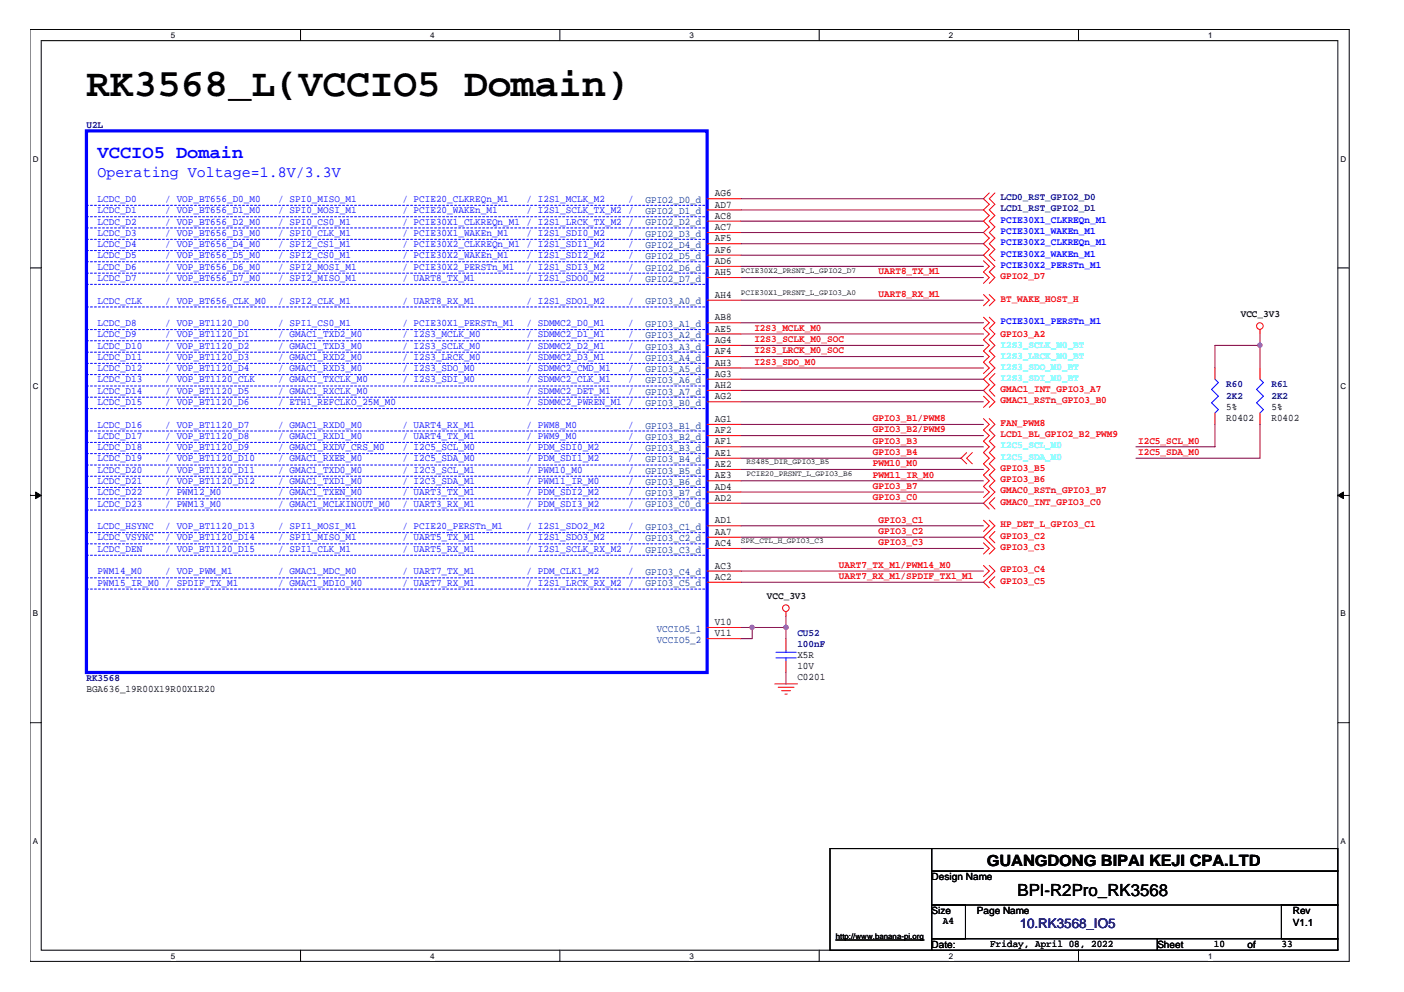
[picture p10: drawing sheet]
<svg xmlns="http://www.w3.org/2000/svg" width="297mm" height="210mm" viewBox="0 0 297 210" stroke-linecap="round" stroke-linejoin="round" font-family="sans-serif">
<defs><g id="words">
<text font-size="8.3" x="18.3" y="20.4">RK3568_L(VCCIO5 Domain)</text>
<text font-size="3.8" fill="#00f" x="20.7" y="33.3">VCCIO5 Domain</text>
<text font-size="3.6" x="215.3" y="189.7">BPI-R2Pro_RK3568</text>
<text font-size="3.3" fill="#00f" x="20.7" y="37.5">Operating Voltage=1.8V/3.3V</text>
<text font-size="3.3" x="208.8" y="183.1">GUANGDONG BIPAI KEJI CPA.LTD</text>
<text font-size="2.8" fill="#000080" x="215.7" y="196.4">10.RK3568_IO5</text>
<g font-size="2.2">
<text x="151.3" y="41.5">AG6</text>
<text x="151.3" y="43.9">AD7</text>
<text x="151.3" y="46.3">AC8</text>
<text x="151.3" y="48.7">AC7</text>
<text x="151.3" y="51.1">AF5</text>
<text x="151.3" y="53.5">AF6</text>
<text x="151.3" y="55.9">AD6</text>
<text x="151.3" y="58.2">AH5</text>
<text x="151.3" y="63">AH4</text>
<text x="151.3" y="67.8">AB8</text>
<text x="151.3" y="70.2">AE5</text>
<text x="151.3" y="72.6">AG4</text>
<text x="151.3" y="74.9">AF4</text>
<text x="151.3" y="77.4">AH3</text>
<text x="151.3" y="79.7">AG3</text>
<text x="151.3" y="82.1">AH2</text>
<text x="151.3" y="84.5">AG2</text>
<text x="151.3" y="89.3">AG1</text>
<text x="151.3" y="91.7">AF2</text>
<text x="151.3" y="94">AF1</text>
<text x="151.3" y="96.4">AE1</text>
<text x="151.3" y="98.8">AE2</text>
<text x="151.3" y="101.2">AE3</text>
<text x="151.3" y="103.6">AD4</text>
<text x="151.3" y="106">AD2</text>
<text x="151.3" y="110.8">AD1</text>
<text x="151.3" y="113.2">AA7</text>
<text x="151.3" y="115.5">AC4</text>
<text x="151.3" y="120.3">AC3</text>
<text x="151.3" y="122.7">AC2</text>
<text x="151.3" y="132.3">V10</text>
<text x="151.3" y="134.6">V11</text>
</g>
<g font-size="2.2" fill="#004080">
<text x="136.6" y="42.9">GPIO2_D0_d</text>
<text x="136.6" y="45.3">GPIO2_D1_d</text>
<text x="136.6" y="47.7">GPIO2_D2_d</text>
<text x="136.6" y="50.1">GPIO2_D3_d</text>
<text x="136.6" y="52.5">GPIO2_D4_d</text>
<text x="136.6" y="54.9">GPIO2_D5_d</text>
<text x="136.6" y="57.2">GPIO2_D6_d</text>
<text x="136.6" y="59.6">GPIO2_D7_d</text>
<text x="136.6" y="64.4">GPIO3_A0_d</text>
<text x="136.6" y="69.2">GPIO3_A1_d</text>
<text x="136.6" y="71.6">GPIO3_A2_d</text>
<text x="136.6" y="74">GPIO3_A3_d</text>
<text x="136.6" y="76.3">GPIO3_A4_d</text>
<text x="136.6" y="78.8">GPIO3_A5_d</text>
<text x="136.6" y="81.1">GPIO3_A6_d</text>
<text x="136.6" y="83.5">GPIO3_A7_d</text>
<text x="136.6" y="85.9">GPIO3_B0_d</text>
<text x="136.6" y="90.7">GPIO3_B1_d</text>
<text x="136.6" y="93.1">GPIO3_B2_d</text>
<text x="136.6" y="95.4">GPIO3_B3_d</text>
<text x="136.6" y="97.8">GPIO3_B4_d</text>
<text x="136.6" y="100.2">GPIO3_B5_d</text>
<text x="136.6" y="102.6">GPIO3_B6_d</text>
<text x="136.6" y="105">GPIO3_B7_d</text>
<text x="136.6" y="107.4">GPIO3_C0_d</text>
<text x="136.6" y="112.2">GPIO3_C1_d</text>
<text x="136.6" y="114.6">GPIO3_C2_d</text>
<text x="136.6" y="116.9">GPIO3_C3_d</text>
<text x="136.6" y="121.7">GPIO3_C4_d</text>
<text x="136.6" y="124.1">GPIO3_C5_d</text>
<text x="138.9" y="133.7">VCCIO5_1</text>
<text x="138.9" y="136">VCCIO5_2</text>
</g>
<g font-size="2.1" fill="#000080">
<text x="18.3" y="27.1">U2L</text>
<text x="211.7" y="42.3">LCD0_RST_GPIO2_D0</text>
<text x="211.7" y="44.7">LCD1_RST_GPIO2_D1</text>
<text x="259.4" y="82">R60</text>
<text x="269" y="82">R61</text>
<text x="259.4" y="84.3">2K2</text>
<text x="269" y="84.3">2K2</text>
<text x="168.7" y="134.5">CU52</text>
<text x="168.7" y="136.9">100nF</text>
<text x="18.3" y="144">RK3568</text>
</g>
<g font-size="2.1" fill="#00f">
<text x="20.7" y="45.1">LCDC_D1</text>
<text x="20.7" y="47.5">LCDC_D2</text>
<text x="20.7" y="42.7">LCDC_D0</text>
<text x="35" y="47.5">/ VOP_BT656_D2_M0</text>
<text x="35" y="45.1">/ VOP_BT656_D1_M0</text>
<text x="35" y="42.7">/ VOP_BT656_D0_M0</text>
<text x="58.8" y="42.7">/ SPI0_MISO_M1</text>
<text x="58.8" y="47.5">/ SPI0_CS0_M1</text>
<text x="58.8" y="45.1">/ SPI0_MOSI_M1</text>
<text x="85.1" y="47.5">/ PCIE30X1_CLKREQn_M1 / I2S1_LRCK_TX_M2 /</text>
<text x="85.1" y="42.7">/ PCIE20_CLKREQn_M1</text>
<text x="85.1" y="45.1">/ PCIE20_WAKEn_M1</text>
<text x="111.4" y="45.1">/ I2S1_SCLK_TX_M2 /</text>
<text x="111.4" y="42.7">/ I2S1_MCLK_M2</text>
<text x="132.9" y="42.7">/</text>
<text x="211.7" y="47.1">PCIE30X1_CLKREQn_M1</text>
<text x="20.7" y="52.3">LCDC_D4</text>
<text x="20.7" y="49.9">LCDC_D3</text>
<text x="35" y="49.9">/ VOP_BT656_D3_M0</text>
<text x="35" y="52.3">/ VOP_BT656_D4_M0</text>
<text x="58.8" y="52.3">/ SPI2_CS1_M1</text>
<text x="58.8" y="49.9">/ SPI0_CLK_M1</text>
<text x="85.1" y="52.3">/ PCIE30X2_CLKREQn_M1 / I2S1_SDI1_M2</text>
<text x="85.1" y="49.9">/ PCIE30X1_WAKEn_M1</text>
<text x="111.4" y="49.9">/ I2S1_SDI0_M2</text>
<text x="132.9" y="49.9">/</text>
<text x="132.9" y="52.3">/</text>
<text x="211.7" y="49.5">PCIE30X1_WAKEn_M1</text>
<text x="211.7" y="51.9">PCIE30X2_CLKREQn_M1</text>
<text x="20.7" y="57">LCDC_D6</text>
<text x="20.7" y="59.5">LCDC_D7</text>
<text x="20.7" y="54.7">LCDC_D5</text>
<text x="35" y="57">/ VOP_BT656_D6_M0</text>
<text x="35" y="54.7">/ VOP_BT656_D5_M0</text>
<text x="35" y="59.5">/ VOP_BT656_D7_M0</text>
<text x="58.8" y="54.7">/ SPI2_CS0_M1</text>
<text x="58.8" y="57">/ SPI2_MOSI_M1</text>
<text x="58.8" y="59.5">/ SPI2_MISO_M1</text>
<text x="85.1" y="54.7">/ PCIE30X2_WAKEn_M1</text>
<text x="85.1" y="57">/ PCIE30X2_PERSTn_M1</text>
<text x="85.1" y="59.5">/ UART8_TX_M1</text>
<text x="111.4" y="57">/ I2S1_SDI3_M2</text>
<text x="111.4" y="59.5">/ I2S1_SDO0_M2</text>
<text x="111.4" y="54.7">/ I2S1_SDI2_M2</text>
<text x="132.9" y="57">/</text>
<text x="132.9" y="59.5">/</text>
<text x="132.9" y="54.7">/</text>
<text x="211.7" y="56.7">PCIE30X2_PERSTn_M1</text>
<text x="211.7" y="54.3">PCIE30X2_WAKEn_M1</text>
<text x="20.7" y="64.2">LCDC_CLK</text>
<text x="35" y="64.2">/ VOP_BT656_CLK_M0</text>
<text x="58.8" y="64.2">/ SPI2_CLK_M1</text>
<text x="85.1" y="64.2">/ UART8_RX_M1</text>
<text x="111.4" y="64.2">/ I2S1_SDO1_M2</text>
<text x="132.9" y="64.2">/</text>
<text x="20.7" y="71.4">LCDC_D9</text>
<text x="20.7" y="69">LCDC_D8</text>
<text x="35" y="69">/ VOP_BT1120_D0</text>
<text x="35" y="71.4">/ VOP_BT1120_D1</text>
<text x="58.8" y="69">/ SPI1_CS0_M1</text>
<text x="58.8" y="71.4">/ GMAC1_TXD2_M0</text>
<text x="85.1" y="69">/ PCIE30X1_PERSTn_M1</text>
<text x="85.1" y="71.4">/ I2S3_MCLK_M0</text>
<text x="111.4" y="71.4">/ SDMMC2_D1_M1</text>
<text x="111.4" y="69">/ SDMMC2_D0_M1</text>
<text x="132.9" y="71.4">/</text>
<text x="132.9" y="69">/</text>
<text x="211.7" y="68.6">PCIE30X1_PERSTn_M1</text>
<text x="20.7" y="73.8">LCDC_D10</text>
<text x="20.7" y="76.2">LCDC_D11</text>
<text x="35" y="76.2">/ VOP_BT1120_D3</text>
<text x="35" y="73.8">/ VOP_BT1120_D2</text>
<text x="58.8" y="73.8">/ GMAC1_TXD3_M0</text>
<text x="58.8" y="76.2">/ GMAC1_RXD2_M0</text>
<text x="85.1" y="76.2">/ I2S3_LRCK_M0</text>
<text x="85.1" y="73.8">/ I2S3_SCLK_M0</text>
<text x="111.4" y="76.2">/ SDMMC2_D3_M1</text>
<text x="111.4" y="73.8">/ SDMMC2_D2_M1</text>
<text x="132.9" y="76.2">/</text>
<text x="132.9" y="73.8">/</text>
<text x="20.7" y="80.9">LCDC_D13</text>
<text x="20.7" y="78.5">LCDC_D12</text>
<text x="20.7" y="83.3">LCDC_D14</text>
<text x="35" y="83.3">/ VOP_BT1120_D5</text>
<text x="35" y="80.9">/ VOP_BT1120_CLK</text>
<text x="35" y="78.5">/ VOP_BT1120_D4</text>
<text x="58.8" y="80.9">/ GMAC1_TXCLK_M0</text>
<text x="58.8" y="83.3">/ GMAC1_RXCLK_M0</text>
<text x="58.8" y="78.5">/ GMAC1_RXD3_M0</text>
<text x="85.1" y="80.9">/ I2S3_SDI_M0</text>
<text x="85.1" y="78.5">/ I2S3_SDO_M0</text>
<text x="111.4" y="80.9">/ SDMMC2_CLK_M1</text>
<text x="111.4" y="83.3">/ SDMMC2_DET_M1</text>
<text x="111.4" y="78.5">/ SDMMC2_CMD_M1</text>
<text x="132.9" y="83.3">/</text>
<text x="132.9" y="80.9">/</text>
<text x="132.9" y="78.5">/</text>
<text x="20.7" y="85.7">LCDC_D15</text>
<text x="35" y="85.7">/ VOP_BT1120_D6</text>
<text x="58.8" y="85.7">/ ETH1_REFCLKO_25M_M0</text>
<text x="111.4" y="85.7">/ SDMMC2_PWREN_M1 /</text>
<text x="20.7" y="90.5">LCDC_D16</text>
<text x="20.7" y="92.9">LCDC_D17</text>
<text x="20.7" y="95.3">LCDC_D18</text>
<text x="35" y="90.5">/ VOP_BT1120_D7</text>
<text x="35" y="92.9">/ VOP_BT1120_D8</text>
<text x="35" y="95.3">/ VOP_BT1120_D9</text>
<text x="58.8" y="92.9">/ GMAC1_RXD1_M0</text>
<text x="58.8" y="90.5">/ GMAC1_RXD0_M0</text>
<text x="58.8" y="95.3">/ GMAC1_RXDV_CRS_M0</text>
<text x="85.1" y="92.9">/ UART4_TX_M1</text>
<text x="85.1" y="95.3">/ I2C5_SCL_M0</text>
<text x="85.1" y="90.5">/ UART4_RX_M1</text>
<text x="111.4" y="95.3">/ PDM_SDI0_M2</text>
<text x="111.4" y="92.9">/ PWM9_M0</text>
<text x="111.4" y="90.5">/ PWM8_M0</text>
<text x="132.9" y="92.9">/</text>
<text x="132.9" y="90.5">/</text>
<text x="132.9" y="95.3">/</text>
<text x="20.7" y="100">LCDC_D20</text>
<text x="20.7" y="97.6">LCDC_D19</text>
<text x="35" y="97.6">/ VOP_BT1120_D10</text>
<text x="35" y="100">/ VOP_BT1120_D11</text>
<text x="58.8" y="100">/ GMAC1_TXD0_M0</text>
<text x="58.8" y="97.6">/ GMAC1_RXER_M0</text>
<text x="85.1" y="100">/ I2C3_SCL_M1</text>
<text x="85.1" y="97.6">/ I2C5_SDA_M0</text>
<text x="111.4" y="100">/ PWM10_M0</text>
<text x="111.4" y="97.6">/ PDM_SDI1_M2</text>
<text x="132.9" y="97.6">/</text>
<text x="132.9" y="100">/</text>
<text x="20.7" y="102.4">LCDC_D21</text>
<text x="20.7" y="104.8">LCDC_D22</text>
<text x="20.7" y="107.2">LCDC_D23</text>
<text x="35" y="104.8">/ PWM12_M0</text>
<text x="35" y="102.4">/ VOP_BT1120_D12</text>
<text x="35" y="107.2">/ PWM13_M0</text>
<text x="58.8" y="104.8">/ GMAC1_TXEN_M0</text>
<text x="58.8" y="102.4">/ GMAC1_TXD1_M0</text>
<text x="58.8" y="107.2">/ GMAC1_MCLKINOUT_M0</text>
<text x="85.1" y="102.4">/ I2C3_SDA_M1</text>
<text x="85.1" y="104.8">/ UART3_TX_M1</text>
<text x="85.1" y="107.2">/ UART3_RX_M1</text>
<text x="111.4" y="104.8">/ PDM_SDI2_M2</text>
<text x="111.4" y="102.4">/ PWM11_IR_M0</text>
<text x="111.4" y="107.2">/ PDM_SDI3_M2</text>
<text x="132.9" y="102.4">/</text>
<text x="132.9" y="104.8">/</text>
<text x="132.9" y="107.2">/</text>
<text x="20.7" y="112">LCDC_HSYNC</text>
<text x="35" y="112">/ VOP_BT1120_D13</text>
<text x="58.8" y="112">/ SPI1_MOSI_M1</text>
<text x="85.1" y="112">/ PCIE20_PERSTn_M1</text>
<text x="111.4" y="112">/ I2S1_SDO2_M2</text>
<text x="132.9" y="112">/</text>
<text x="20.7" y="116.7">LCDC_DEN</text>
<text x="20.7" y="114.4">LCDC_VSYNC</text>
<text x="35" y="114.4">/ VOP_BT1120_D14</text>
<text x="35" y="116.7">/ VOP_BT1120_D15</text>
<text x="58.8" y="114.4">/ SPI1_MISO_M1</text>
<text x="58.8" y="116.7">/ SPI1_CLK_M1</text>
<text x="85.1" y="114.4">/ UART5_TX_M1</text>
<text x="85.1" y="116.7">/ UART5_RX_M1</text>
<text x="111.4" y="114.4">/ I2S1_SDO3_M2</text>
<text x="111.4" y="116.7">/ I2S1_SCLK_RX_M2 /</text>
<text x="132.9" y="114.4">/</text>
<text x="20.7" y="123.9">PWM15_IR_M0 / SPDIF_TX_M1</text>
<text x="20.7" y="121.5">PWM14_M0</text>
<text x="35" y="121.5">/ VOP_PWM_M1</text>
<text x="58.8" y="123.9">/ GMAC1_MDIO_M0</text>
<text x="58.8" y="121.5">/ GMAC1_MDC_M0</text>
<text x="85.1" y="121.5">/ UART7_TX_M1</text>
<text x="85.1" y="123.9">/ UART7_RX_M1</text>
<text x="111.4" y="121.5">/ PDM_CLK1_M2</text>
<text x="111.4" y="123.9">/ I2S1_LRCK_RX_M2 /</text>
<text x="132.9" y="121.5">/</text>
</g>
<g font-size="2.1" fill="#f00">
<text x="185.9" y="58.1">UART8_TX_M1</text>
<text x="211.7" y="59.1">GPIO2_D7</text>
<text x="185.9" y="62.8">UART8_RX_M1</text>
<text x="211.7" y="63.8">BT_WAKE_HOST_H</text>
<text x="159.6" y="70">I2S3_MCLK_M0</text>
<text x="211.7" y="71.2">GPIO3_A2</text>
<text x="159.6" y="74.8">I2S3_LRCK_M0_SOC</text>
<text x="159.6" y="72.4">I2S3_SCLK_M0_SOC</text>
<text x="159.6" y="77.2">I2S3_SDO_M0</text>
<text x="211.7" y="82.9">GMAC1_INT_GPIO3_A7</text>
<text x="184.7" y="89.1">GPIO3_B1/PWM8</text>
<text x="211.7" y="85.3">GMAC1_RSTn_GPIO3_B0</text>
<text x="184.7" y="93.9">GPIO3_B3</text>
<text x="184.7" y="91.5">GPIO3_B2/PWM9</text>
<text x="211.7" y="92.5">LCD1_BL_GPIO2_B2_PWM9</text>
<text x="211.7" y="90.1">FAN_PWM8</text>
<text x="240.8" y="93.9">I2C5_SCL_M0</text>
<text x="184.7" y="96.3">GPIO3_B4</text>
<text x="184.7" y="98.7">PWM10_M0</text>
<text x="184.7" y="101.1">PWM11_IR_M0</text>
<text x="211.7" y="99.6">GPIO3_B5</text>
<text x="240.8" y="96.3">I2C5_SDA_M0</text>
<text x="184.7" y="105.8">GPIO3_C0</text>
<text x="184.7" y="103.4">GPIO3_B7</text>
<text x="211.7" y="102">GPIO3_B6</text>
<text x="211.7" y="104.4">GMAC0_RSTn_GPIO3_B7</text>
<text x="211.7" y="106.8">GMAC0_INT_GPIO3_C0</text>
<text x="185.9" y="113">GPIO3_C2</text>
<text x="185.9" y="110.6">GPIO3_C1</text>
<text x="211.7" y="114">GPIO3_C2</text>
<text x="211.7" y="111.6">HP_DET_L_GPIO3_C1</text>
<text x="185.9" y="115.4">GPIO3_C3</text>
<text x="211.7" y="116.3">GPIO3_C3</text>
<text x="177.5" y="120.2">UART7_TX_M1/PWM14_M0</text>
<text x="177.5" y="122.5">UART7_RX_M1/SPDIF_TX1_M1</text>
<text x="211.7" y="123.5">GPIO3_C5</text>
<text x="211.7" y="121.1">GPIO3_C4</text>
</g>
<g font-size="2.1">
<text x="262.5" y="67.2">VCC_3V3</text>
<text x="259.4" y="89">R0402</text>
<text x="259.4" y="86.7">5%</text>
<text x="269" y="89">R0402</text>
<text x="269" y="86.7">5%</text>
<text x="162.3" y="126.8">VCC_3V3</text>
<text x="168.7" y="143.9">C0201</text>
<text x="168.7" y="139.2">X5R</text>
<text x="168.7" y="141.6">10V</text>
<text x="18.3" y="146.4">BGA636_19R00X19R00X1R20</text>
<text x="197.1" y="186.3">Design Name</text>
<text x="197.1" y="193.4">Size</text>
<text x="199.5" y="195.6">A4</text>
<text x="206.7" y="193.4">Page Name</text>
<text x="273.5" y="193.4">Rev</text>
<text x="273.5" y="195.8">V1.1</text>
<text x="197.1" y="200.6">Date:</text>
<text x="209.5" y="200.3">Friday, April 08, 2022</text>
<text x="244.9" y="200.6">Sheet</text>
<text x="256.8" y="200.3">10</text>
<text x="263.9" y="200.6">of</text>
<text x="271.1" y="200.3">33</text>
</g>
<g font-size="2.1" fill="#0ff">
<text x="211.7" y="76">I2S3_LRCK_M0_BT</text>
<text x="211.7" y="73.6">I2S3_SCLK_M0_BT</text>
<text x="211.7" y="80.5">I2S3_SDI_M0_BT</text>
<text x="211.7" y="78.4">I2S3_SDO_M0_BT</text>
<text x="211.7" y="94.9">I2C5_SCL_M0</text>
<text x="211.7" y="97.3">I2C5_SDA_M0</text>
</g>
<g font-size="1.7">
<text x="36.2" y="8">5</text>
<text x="91" y="8">4</text>
<text x="145.9" y="8">3</text>
<text x="200.7" y="8">2</text>
<text x="255.6" y="8">1</text>
<text x="6.9" y="34.2">D</text>
<text x="283.6" y="34.2">D</text>
<text x="156.8" y="57.7">PCIE30X2_PRSNT_L_GPIO2_D7</text>
<text x="156.8" y="62.5">PCIE30X1_PRSNT_L_GPIO3_A0</text>
<text x="6.9" y="82.3">C</text>
<text x="283.6" y="82.3">C</text>
<text x="157.9" y="100.6">PCIE20_PRSNT_L_GPIO3_B6</text>
<text x="157.9" y="98.3">RS485_DIR_GPIO3_B5</text>
<text x="156.8" y="115">SPK_CTL_H_GPIO3_C3</text>
<text x="6.9" y="130.4">B</text>
<text x="283.6" y="130.4">B</text>
<text x="6.9" y="178.5">A</text>
<text x="283.6" y="178.5">A</text>
<text x="36.2" y="202.8">5</text>
<text x="91" y="202.8">4</text>
<text x="145.9" y="202.8">3</text>
<text x="176.8" y="198.7">http://www.banana-pi.org</text>
<text x="200.7" y="202.8">2</text>
<text x="255.6" y="202.8">1</text>
</g>
</g></defs>
<path d="M6.3 6.2h279.2v197.2h-279.2zM8.7 8.6h274.3v192.5h-274.3z" fill="none" stroke="#000" stroke-width=".21"/>
<g fill="#fff">
<path d="M36.2 6.5h.9v1.9h-.9z"/>
<path d="M36.2 201.3h.9v1.9h-.9z"/>
</g>
<path d="M63.6 6.2v2.4M63.6 201.1v2.3" fill="none" stroke="#000" stroke-width=".21"/>
<g fill="#fff">
<path d="M91 6.5h.9v1.9h-.9z"/>
<path d="M91 201.3h.9v1.9h-.9z"/>
</g>
<path d="M118.4 6.2v2.4M118.4 201.1v2.3" fill="none" stroke="#000" stroke-width=".21"/>
<g fill="#fff">
<path d="M145.9 6.5h.9v1.9h-.9z"/>
<path d="M145.9 201.3h.9v1.9h-.9z"/>
</g>
<path d="M173.3 6.2v2.4M173.3 201.1v2.3" fill="none" stroke="#000" stroke-width=".21"/>
<g fill="#fff">
<path d="M200.7 6.5h1v1.9h-1z"/>
<path d="M200.7 201.3h1v1.9h-1z"/>
</g>
<path d="M228.2 6.2v2.4M228.2 201.1v2.3" fill="none" stroke="#000" stroke-width=".21"/>
<g fill="#fff">
<path d="M255.6 6.5h.9v1.9h-.9z"/>
<path d="M255.6 201.3h.9v1.9h-.9z"/>
<path d="M6.9 32.7h1.3v1.9h-1.3z"/>
<path d="M283.6 32.7h1.3v1.9h-1.3z"/>
<path d="M6.9 80.7h1.3v1.9h-1.3z"/>
<path d="M283.6 80.7h1.3v1.9h-1.3z"/>
</g>
<path d="M6.3 56.7h2.4M283 56.7h2.4" fill="none" stroke="#000" stroke-width=".21"/>
<g fill="#fff">
<path d="M6.9 128.9h1.2v1.9h-1.2z"/>
<path d="M283.6 128.9h1.2v1.9h-1.2z"/>
</g>
<path d="M6.3 104.8h2.4M283 104.8h2.4" fill="none" stroke="#000" stroke-width=".21"/>
<g fill="#000" stroke="#000" stroke-width=".21">
<path d="M7.5 104.1l1.2 .7-1.2 .7z" fill-rule="evenodd"/>
<path d="M283 104.8l1.2-.7v1.4z" fill-rule="evenodd"/>
</g>
<g fill="#fff">
<path d="M6.9 177h1.2v1.9h-1.2z"/>
<path d="M283.6 177h1.2v1.9h-1.2z"/>
</g>
<path d="M6.3 152.9h2.4M283 152.9h2.4M175.6 179.5h21.5v21.6h-21.5zM197.1 179.5h85.9v4.8h-85.9zM176.8 198.9h18.7M197.1 184.3h85.9v7.2h-85.9zM197.1 191.5h7.2v7.1h-7.2zM197.1 198.6h47.8v2.5h-47.8zM244.9 198.6h38.1v2.5h-38.1zM271.1 191.5h11.9v7.1h-11.9z" fill="none" stroke="#000" stroke-width=".21"/>
<g fill="none" stroke="#f00" stroke-width=".21">
<path d="M149.6 42.1h7.2M149.6 44.4h7.2M149.6 46.8h7.2M149.6 49.2h7.2M149.6 51.6h7.2M149.6 54h7.2M149.6 56.4h7.2M149.6 58.7h7.2M208.1 55.2l1.2 1.2-1.2 1.1 1.2 1.2-1.2 1.3M209.3 40.8l-1.2 1.3 1.2 1.1-1.2 1.2 1.2 1.2-1.2 1.2 1.2 1.2-1.2 1.2 1.2 1.2-1.2 1.2 1.2 1.2-1.2 1.2 2.4 2.4-1.2 1.1 1.2 1.2-1.2 1.3M210.5 40.8l-1.2 1.3 1.2 1.1-1.2 1.2 1.2 1.2-1.2 1.2 1.2 1.2-1.2 1.2 1.2 1.2-1.2 1.2 1.2 1.2-1.2 1.2 1.2 1.2M149.6 63.5h7.2"/>
<path d="M149.6 68.3h7.2M149.6 70.7h7.2M149.6 73.1h7.2M149.6 75.5h7.2M149.6 77.9h7.2M208.1 67.1l1.2 1.2-1.2 1.2 1.2 1.2-1.2 1.2 1.2 1.2-1.2 1.2 1.2 1.2-1.2 1.1 1.2 1.3-1.2 1.2M208.1 62.3l1.2 1.2-1.2 1.2M209.3 67.1l1.2 1.2-1.2 1.2 1.2 1.2-1.2 1.2 1.2 1.2-1.2 1.2 1.2 1.2-1.2 1.1 1.2 1.3-2.4 2.3 1.2 1.2-1.2 1.2 2.4 2.4-1.2 1.2M209.3 62.3l1.2 1.2-1.2 1.2M210.5 79.1l-1.2 1.1 1.2 1.2-1.2 1.2 1.2 1.2M257 77.9v2.3M266.6 69.7v1"/>
<path d="M266.6 77.9v2.3M149.6 80.2h7.2M149.6 82.6h7.2M149.6 85h7.2M149.6 89.8h7.2M149.6 92.2h7.2M149.6 94.5h7.2M149.6 97h7.2M149.6 99.3h7.2M204.5 95.8l-1.2 1.2 1.2 1.1M205.7 95.8l-1.2 1.2 1.2 1.1M208.1 88.6l1.2 1.2-1.2 1.2 1.2 1.2-1.2 1.2 1.2 1.1-1.2 1.3 1.2 1.2-1.2 1.1 1.2 1.2-1.2 1.2 1.2 1.2-1.2 1.2 1.2 1.2-1.2 1.2"/>
<path d="M208.1 83.8l1.2 1.2-1.2 1.2M209.3 88.6l1.2 1.2-1.2 1.2 1.2 1.2-1.2 1.2 1.2 1.1-1.2 1.3 1.2 1.2-1.2 1.1 1.2 1.2-1.2 1.2 1.2 1.2-1.2 1.2 1.2 1.2-2.4 2.4 1.2 1.2M257 87.4v2.4M266.6 87.4v2.4M149.6 101.7h7.2M149.6 104.1h7.2M149.6 106.5h7.2M149.6 111.3h7.2M149.6 113.7h7.2M149.6 116h7.2M208.1 119.6l1.2 1.2-1.2 1.2M208.1 110.1l1.2 1.2-1.2 1.2"/>
<path d="M208.1 114.9l1.2 1.1-1.2 1.2M209.3 110.1l1.2 1.2-2.4 2.4 2.4 2.3-1.2 1.2M209.3 119.6l1.2 1.2-2.4 2.4 1.2 1.2M210.5 112.5l-1.2 1.2 1.2 1.2M210.5 105.3l-1.2 1.2 1.2 1.2M149.6 120.8h7.2M149.6 123.2h7.2M149.6 132.8h7.2M149.6 135.1h7.2M166.3 129.4v1M166.3 135.1v2.5M166.3 139.9v2.4"/>
<path d="M210.5 122l-1.2 1.2 1.2 1.2M163.9 144.7h4.8M164.6 145.4h3.4M165.4 146.1h1.9M166.1 146.9h.4"/>
<circle cx="266.6" cy="69" r=".7"/>
<circle cx="166.3" cy="128.7" r=".7"/>
</g>
<path d="M257 80.2l.8 .8-1.5 1.4 1.5 1.4-1.5 1.4 1.5 1.5-.8 .7M266.6 80.2l.7 .8-1.4 1.4 1.4 1.4-1.4 1.4 1.4 1.5-.7 .7M164.2 139.2h4.2M164.2 138h4.2M166.3 137.6v.4M166.3 139.2v.7" fill="none" stroke="#00f" stroke-width=".21"/>
<g fill="none" stroke="#00f" stroke-width=".21" stroke-dasharray=".4 .4">
<path d="M18.3 50.6h131.3M18.3 48.2h131.3M18.3 45.9h131.3M18.3 43.4h131.3M18.3 53h131.3M18.3 55.4h131.3M18.3 57.8h131.3M18.3 60.2h131.3M18.3 65h131.3M18.3 69.7h131.3M18.3 74.5h131.3M18.3 72.1h131.3"/>
<path d="M18.3 76.9h131.3M18.3 79.3h131.3M18.3 91.2h131.3M18.3 93.6h131.3M18.3 96h131.3M18.3 98.4h131.3M18.3 81.7h131.3M18.3 84h131.3M18.3 86.5h131.3M18.3 112.7h131.3M18.3 100.8h131.3M18.3 115.1h131.3"/>
<path d="M18.3 117.5h131.3M18.3 103.1h131.3M18.3 105.6h131.3M18.3 107.9h131.3M18.3 122.3h131.3M18.3 124.6h131.3"/>
</g>
<path d="M18.3 27.7h131.3v114.6h-131.3z" fill="none" stroke="#00f" stroke-width=".68"/>
<g fill="none" stroke="#800040" stroke-width=".21">
<path d="M156.8 46.8h51.3M156.8 49.2h51.3M156.8 51.6h51.3M156.8 54h51.3M156.8 56.4h51.3M156.8 58.7h51.3M156.8 42.1h51.3M156.8 44.4h51.3M156.8 73.1h51.3M156.8 68.3h51.3M156.8 75.5h51.3M156.8 63.5h51.3"/>
<path d="M156.8 70.7h51.3M156.8 77.9h51.3M266.6 70.7v7.2M266.6 73.1h-9.6v4.8M156.8 97h46.5M156.8 94.5h51.3M156.8 89.8h51.3M156.8 92.2h51.3M156.8 80.2h51.3M156.8 82.6h51.3M156.8 85h51.3M156.8 99.3h51.3"/>
<path d="M257 89.8v4.7h-16.7M266.6 89.8v7.2h-26.3M156.8 113.7h51.3M156.8 111.3h51.3M156.8 116h51.3M156.8 106.5h51.3M156.8 104.1h51.3M156.8 101.7h51.3M156.8 132.8h9.5M156.8 120.8h51.3M156.8 123.2h51.3M159.1 132.8v2.3h-2.3"/>
<path d="M166.3 130.4v4.7M166.3 142.3v2.4"/>
</g>
<g fill="#f0f" stroke="#f0f" stroke-width=".21">
<circle cx="166.3" cy="132.7" r=".46"/>
<circle cx="159.1" cy="132.7" r=".45"/>
<circle cx="266.5" cy="73.1" r=".45"/>
</g>
<use href="#words"/>
</svg>
